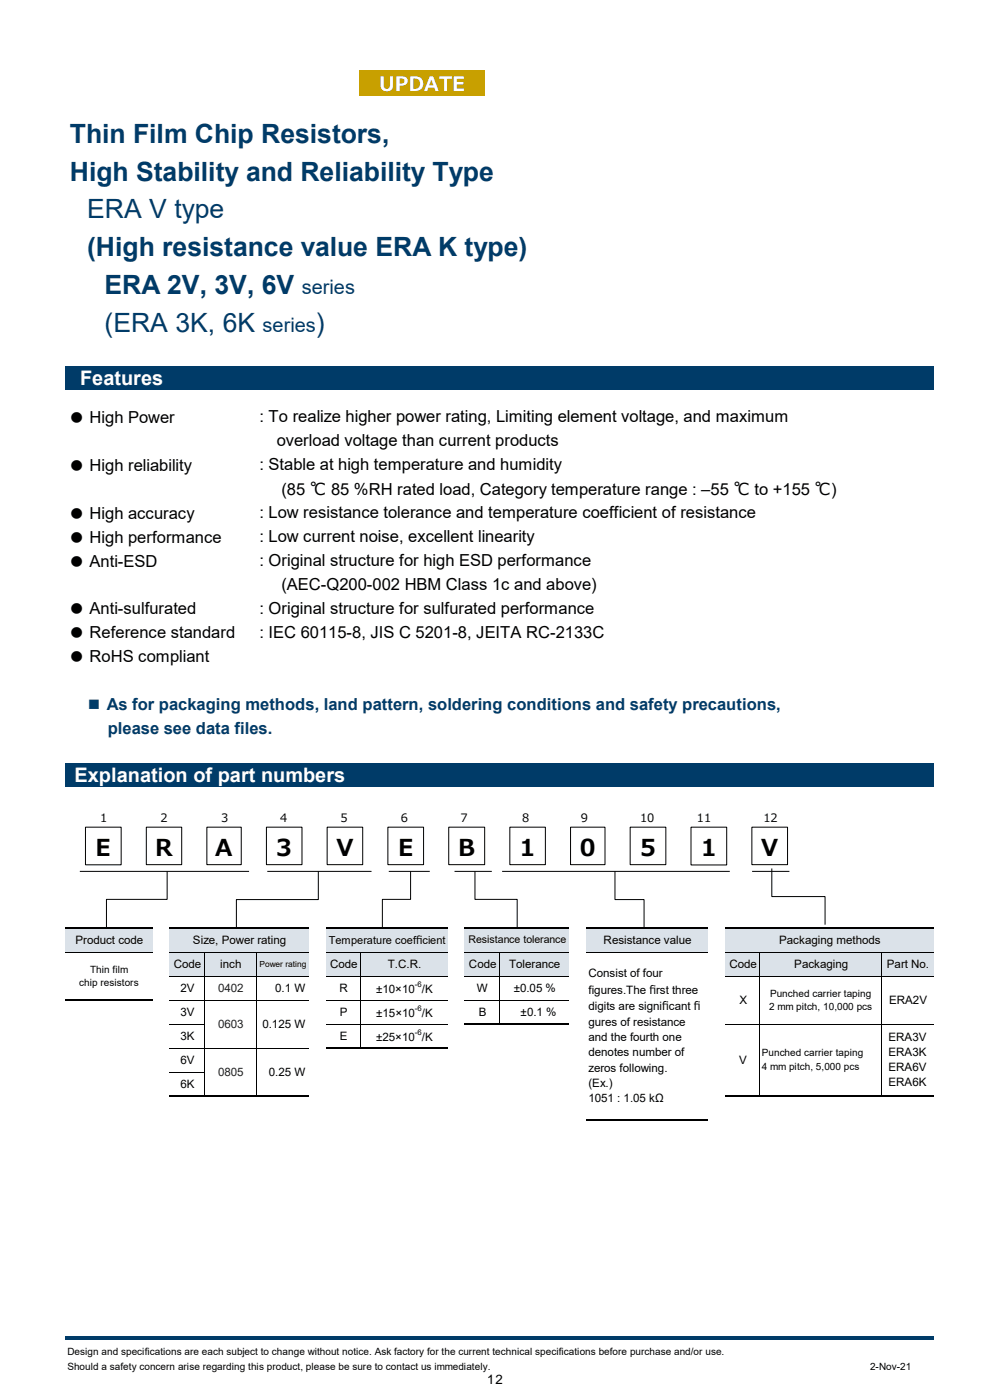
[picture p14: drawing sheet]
<svg xmlns="http://www.w3.org/2000/svg" width="210mm" height="297mm" viewBox="0 0 210 297" stroke-linecap="round" stroke-linejoin="round" font-family="sans-serif">
<defs><g id="words">
<g font-size="5.6" fill="#003b68">
<text x="14.8" y="30.3">Thin Film Chip Resistors,</text>
<text x="14.8" y="38.3">High Stability and Reliability Type</text>
<text x="18.5" y="46.3">ERA V type</text>
<text x="18.5" y="54.4">(High resistance value ERA K type)</text>
<text x="22.2" y="62.4">ERA 2V, 3V, 6V</text>
<text x="22.2" y="70.4">(ERA 3K, 6K</text>
<text x="67" y="70.4">)</text>
</g>
<g font-size="5">
<text x="20.3" y="181.6">E</text>
<text x="32.9" y="181.6">R</text>
<text x="45.7" y="181.6">A</text>
<text x="58.6" y="181.6">3</text>
<text x="71.3" y="181.6">V</text>
<text x="84.4" y="181.6">E</text>
<text x="97.2" y="181.6">B</text>
<text x="110.2" y="181.6">1</text>
<text x="123" y="181.6">0</text>
<text x="135.8" y="181.6">5</text>
<text x="148.7" y="181.6">1</text>
<text x="161.5" y="181.6">V</text>
</g>
<g font-size="4.2" fill="#fff">
<text x="80.4" y="19.4">UPDATE</text>
<text x="17" y="81.6">Features</text>
<text x="15.8" y="165.8">Explanation of part numbers</text>
</g>
<g font-size="4.2" fill="#003b68">
<text x="64" y="62.4">series</text>
<text x="55.7" y="70.4">series</text>
</g>
<g font-size="3.5">
<text x="14.5" y="89.7">● High Power</text>
<text x="55" y="89.5">: To realize higher power rating, Limiting element voltage, and maximum</text>
<text x="58.7" y="94.6">overload voltage than current products</text>
<text x="14.5" y="99.9">● High reliability</text>
<text x="55" y="99.7">: Stable at high temperature and humidity</text>
<text x="59.7" y="104.9">(85 ℃ 85 %RH rated load, Category temperature range : –55 ℃ to +155 ℃)</text>
<text x="14.5" y="110">● High accuracy</text>
<text x="55" y="109.9">: Low resistance tolerance and temperature coefficient of resistance</text>
<text x="14.5" y="115.1">● High performance</text>
<text x="55" y="114.9">: Low current noise, excellent linearity</text>
<text x="14.5" y="120.2">● Anti-ESD</text>
<text x="55" y="120">: Original structure for high ESD performance</text>
<text x="59.7" y="125.1">(AEC-Q200-002 HBM Class 1c and above)</text>
<text x="14.5" y="130.3">● Anti-sulfurated</text>
<text x="55" y="130.2">: Original structure for sulfurated performance</text>
<text x="14.5" y="135.4">● Reference standard</text>
<text x="55" y="135.3">: IEC 60115-8, JIS C 5201-8, JEITA RC-2133C</text>
<text x="14.5" y="140.5">● RoHS compliant</text>
</g>
<g font-size="3.5" fill="#003b68">
<text x="18.2" y="150.7">■ As for packaging methods, land pattern, soldering conditions and safety precautions,</text>
<text x="22.9" y="155.6">please see data files.</text>
</g>
<text font-size="2.8" x="103.3" y="293.5">12</text>
<g font-size="2.5">
<text x="21.3" y="174.3">1</text>
<text x="34.1" y="174.3">2</text>
<text x="46.9" y="174.3">3</text>
<text x="59.4" y="174.3">4</text>
<text x="72.2" y="174.3">5</text>
<text x="85.1" y="174.3">6</text>
<text x="97.7" y="174.3">7</text>
<text x="110.7" y="174.4">8</text>
<text x="123.2" y="174.3">9</text>
<text x="135.8" y="174.3">10</text>
<text x="147.8" y="174.3">11</text>
<text x="161.9" y="174.3">12</text>
<text x="16" y="200.2">Product code</text>
<text x="40.9" y="200.2">Size, Power rating</text>
<text x="128.1" y="200.2">Resistance value</text>
<text x="165.3" y="200.2">Packaging methods</text>
<text x="36.9" y="205.3">Code</text>
<text x="46.7" y="205.3">inch</text>
<text x="70" y="205.3">Code</text>
<text x="82.3" y="205.3">T.C.R.</text>
<text x="99.5" y="205.3">Code</text>
<text x="108" y="205.3">Tolerance</text>
<text x="124.8" y="207.3">Consist of four</text>
<text x="154.7" y="205.3">Code</text>
<text x="168.5" y="205.3">Packaging</text>
<text x="188.1" y="205.3">Part No.</text>
<text x="38.3" y="215.5">3V</text>
<text x="38.3" y="210.4">2V</text>
<text x="58.4" y="210.4">0.1 W</text>
<text x="72.1" y="210.4">R</text>
<text x="72.1" y="215.5">P</text>
<text x="79.8" y="210.6">±10×10 /K</text>
<text x="79.8" y="215.7">±15×10 /K</text>
<text x="101.2" y="210.4">W</text>
<text x="101.6" y="215.5">B</text>
<text x="109" y="210.4">±0.05 %</text>
<text x="110.4" y="215.6">±0.1 %</text>
<text x="124.8" y="210.8">figures.The frst three</text>
<text x="124.8" y="214.4">digits are signifcant f</text>
<text x="137.8" y="210.8">i</text>
<text x="140.5" y="214.4">i</text>
<text x="147.2" y="214.4">i</text>
<text x="156.8" y="212.9">X</text>
<text x="188.6" y="212.9">ERA2V</text>
<text x="38.3" y="220.6">3K</text>
<text x="55.7" y="218">0.125 W</text>
<text x="72.1" y="220.6">E</text>
<text x="79.8" y="220.8">±25×10 /K</text>
<text x="124.8" y="217.7">gures of resistance</text>
<text x="124.8" y="220.9">and the fourth one</text>
<text x="188.5" y="220.8">ERA3V</text>
<text x="38.3" y="225.6">6V</text>
<text x="124.8" y="224.1">denotes number of</text>
<text x="124.8" y="227.3">zeros following.</text>
<text x="156.8" y="225.6">V</text>
<text x="188.5" y="224">ERA3K</text>
<text x="188.5" y="227.2">ERA6V</text>
<text x="38.3" y="230.7">6K</text>
<text x="57" y="228.2">0.25 W</text>
<text x="124.8" y="230.5">(Ex.)</text>
<text x="124.8" y="233.8">1051 : 1.05 kΩ</text>
<text x="188.5" y="230.5">ERA6K</text>
</g>
<g font-size="2.5" fill="#231f20">
<text x="46.3" y="210.4">0402</text>
<text x="46.3" y="218">0603</text>
<text x="46.3" y="228.2">0805</text>
</g>
<g font-size="2.3">
<text x="69.8" y="200.3">Temperature coeffcient</text>
<text x="88.3" y="200.3">i</text>
</g>
<text font-size="2.2" x="99.4" y="200.2">Resistance tolerance</text>
<g font-size="2.1">
<text x="16.8" y="209.2">chip resistors</text>
<text x="19.1" y="206.3">Thin film</text>
<text x="163.2" y="214.2">2 mm pitch, 10,000 pcs</text>
<text x="163.4" y="211.4">Punched carrier taping</text>
<text x="161.6" y="224.1">Punched carrier taping</text>
<text x="161.6" y="226.9">4 mm pitch, 5,000 pcs</text>
<text x="14.3" y="287.4">Design and specifications are each subject to change without notice. Ask factory for the current technical specifications before purchase and/or use.</text>
<text x="14.3" y="290.6">Should a safety concern arise regarding this product, please be sure to contact us immediately.</text>
<text x="184.6" y="290.6">2-Nov-21</text>
</g>
<text font-size="1.8" x="55.1" y="205.1">Power rating</text>
<g font-size="1.7">
<text x="88" y="209.4">-6</text>
<text x="88" y="214.5">-6</text>
<text x="88" y="219.5">-6</text>
</g>
</g></defs>
<g fill="#003b68">
<path d="M13.8 77.7h184.2v5h-184.2z"/>
<path d="M13.8 162h184.2v4.9h-184.2z"/>
</g>
<g fill="#dbe2e9">
<path d="M13.8 197h18.5v5.1h-18.5z" fill-rule="evenodd"/>
<path d="M35.9 197h29.5v5.1h-29.5z" fill-rule="evenodd"/>
<path d="M69.1 197h25.8v5.1h-25.8z" fill-rule="evenodd"/>
<path d="M98.6 197h22.1v5.1h-22.1z" fill-rule="evenodd"/>
<path d="M124.3 197h25.9v5.1h-25.9z" fill-rule="evenodd"/>
<path d="M35.9 202.1h29.5v5.1h-29.5z" fill-rule="evenodd"/>
<path d="M69.1 202.1h25.8v5.1h-25.8z" fill-rule="evenodd"/>
<path d="M98.6 202.1h22.1v5.1h-22.1z" fill-rule="evenodd"/>
</g>
<g fill="#dbe2e9">
<path d="M153.8 197h44.2v5.1h-44.2z"/>
<path d="M153.8 202.1h44.2v5.1h-44.2z"/>
</g>
<path d="M13.8 197h18.5M35.9 197h29.5M69.1 197h25.8M98.6 197h22.1M124.3 197h25.9M153.8 197h44.2M13.8 212.2h18.5M98.6 217.3h22.1M35.9 232.5h29.5M69.1 222.4h25.8M124.3 237.6h25.9M153.8 232.5h44.2" fill="none" stroke="#000" stroke-width=".34"/>
<g fill="none" stroke="#000" stroke-width=".21">
<path d="M13.8 202.1h18.5M35.9 202.1h29.5M35.9 207.2h29.5M35.9 212.2h29.5M35.9 217.3h7.4M43.3 202.1v30.3M54.4 202.1v30.3M69.1 202.1h25.8M69.1 207.2h25.8M69.1 212.2h25.8M69.1 217.3h25.8M76.5 202.1v20.1"/>
<path d="M98.6 202.1h22.1M98.6 207.2h22.1M98.6 212.2h22.1M105.9 202.1v15M124.3 202.1h25.9M153.8 202.1h44.2M153.8 207.2h44.2M153.8 217.3h44.2M161.2 202.1v30.3M187 202.1v30.3M35.9 222.4h29.5M35.9 227.5h7.4"/>
</g>
<path d="M13.8 283.5h184.2v.6h-184.2z" fill-rule="evenodd" fill="#003b68"/>
<g fill="#fff">
<path d="M19.3 171h5.5v4.6h-5.5z" fill-rule="evenodd"/>
<path d="M32.3 171h5.1v4.6h-5.1z" fill-rule="evenodd"/>
<path d="M45 171h5.4v4.6h-5.4z" fill-rule="evenodd"/>
<path d="M57.6 171h5.2v4.6h-5.2z" fill-rule="evenodd"/>
<path d="M70.2 171h5.5v4.6h-5.5z" fill-rule="evenodd"/>
<path d="M83.3 171h5.1v4.6h-5.1z" fill-rule="evenodd"/>
<path d="M95.7 171h5.4v4.6h-5.4z" fill-rule="evenodd"/>
<path d="M107.8 171h7.5v4.7h-7.5z" fill-rule="evenodd"/>
<path d="M118.6 171h10.8v4.6h-10.8z" fill-rule="evenodd"/>
<path d="M133 171h8.7v4.6h-8.7z" fill-rule="evenodd"/>
<path d="M146.8 171h5.2v4.6h-5.2z" fill-rule="evenodd"/>
<path d="M161 171h5v4.6h-5z" fill-rule="evenodd"/>
<path d="M121 175.5h7.3v7.9h-7.3z" fill-rule="evenodd"/>
</g>
<g fill="#fff" stroke="#000" stroke-width=".21">
<path d="M18.1 175.5h7.6v8h-7.6z" fill-rule="evenodd"/>
<path d="M31 175.5h7.5v7.9h-7.5z" fill-rule="evenodd"/>
<path d="M43.9 175.5h7.3v7.9h-7.3z" fill-rule="evenodd"/>
<path d="M56.5 175.5h7.6v7.9h-7.6z" fill-rule="evenodd"/>
<path d="M69.4 175.5h7.5v7.9h-7.5z" fill-rule="evenodd"/>
<path d="M82.3 175.5h7.6v7.9h-7.6z" fill-rule="evenodd"/>
<path d="M95.2 175.5h7.6v7.9h-7.6z" fill-rule="evenodd"/>
<path d="M108.2 175.5h7.5v7.9h-7.5z" fill-rule="evenodd"/>
</g>
<path d="M121 175.5h7.3v7.9h-7.3z" fill="none" stroke="#000" stroke-width=".21"/>
<path d="M133.7 175.5h7.6v7.9h-7.6z" fill-rule="evenodd" fill="#fff"/>
<path d="M133.7 175.5h7.6v7.9h-7.6z" fill="none" stroke="#000" stroke-width=".21"/>
<path d="M146.6 175.5h7.6v8h-7.6z" fill-rule="evenodd" fill="#fff" stroke="#000" stroke-width=".21"/>
<path d="M159.5 175.5h7.6v7.9h-7.6z" fill-rule="evenodd" fill="#fff"/>
<g fill="none" stroke="#000" stroke-width=".21">
<path d="M159.5 175.5h7.6v7.9h-7.6zM16.9 184.9h35.9M35.5 184.8v6h-12.9v6M56.7 184.9h22.1M67.5 184.8v6h-17.4v6.1M82.5 184.9h8.7M87.1 184.8v6h-6v6M96.4 184.9h7.9M100.8 184.8v6h8.9v6M106.5 184.9h48.3M130.5 184.8v6h6.1v6.1M159.6 184.9h7.9"/>
<path d="M163.7 184.2v6h11.3v6"/>
</g>
<path d="M76.3 14.8h26.6v5.5h-26.6z" fill-rule="evenodd" fill="#c8a000"/>
<use href="#words"/>
</svg>
